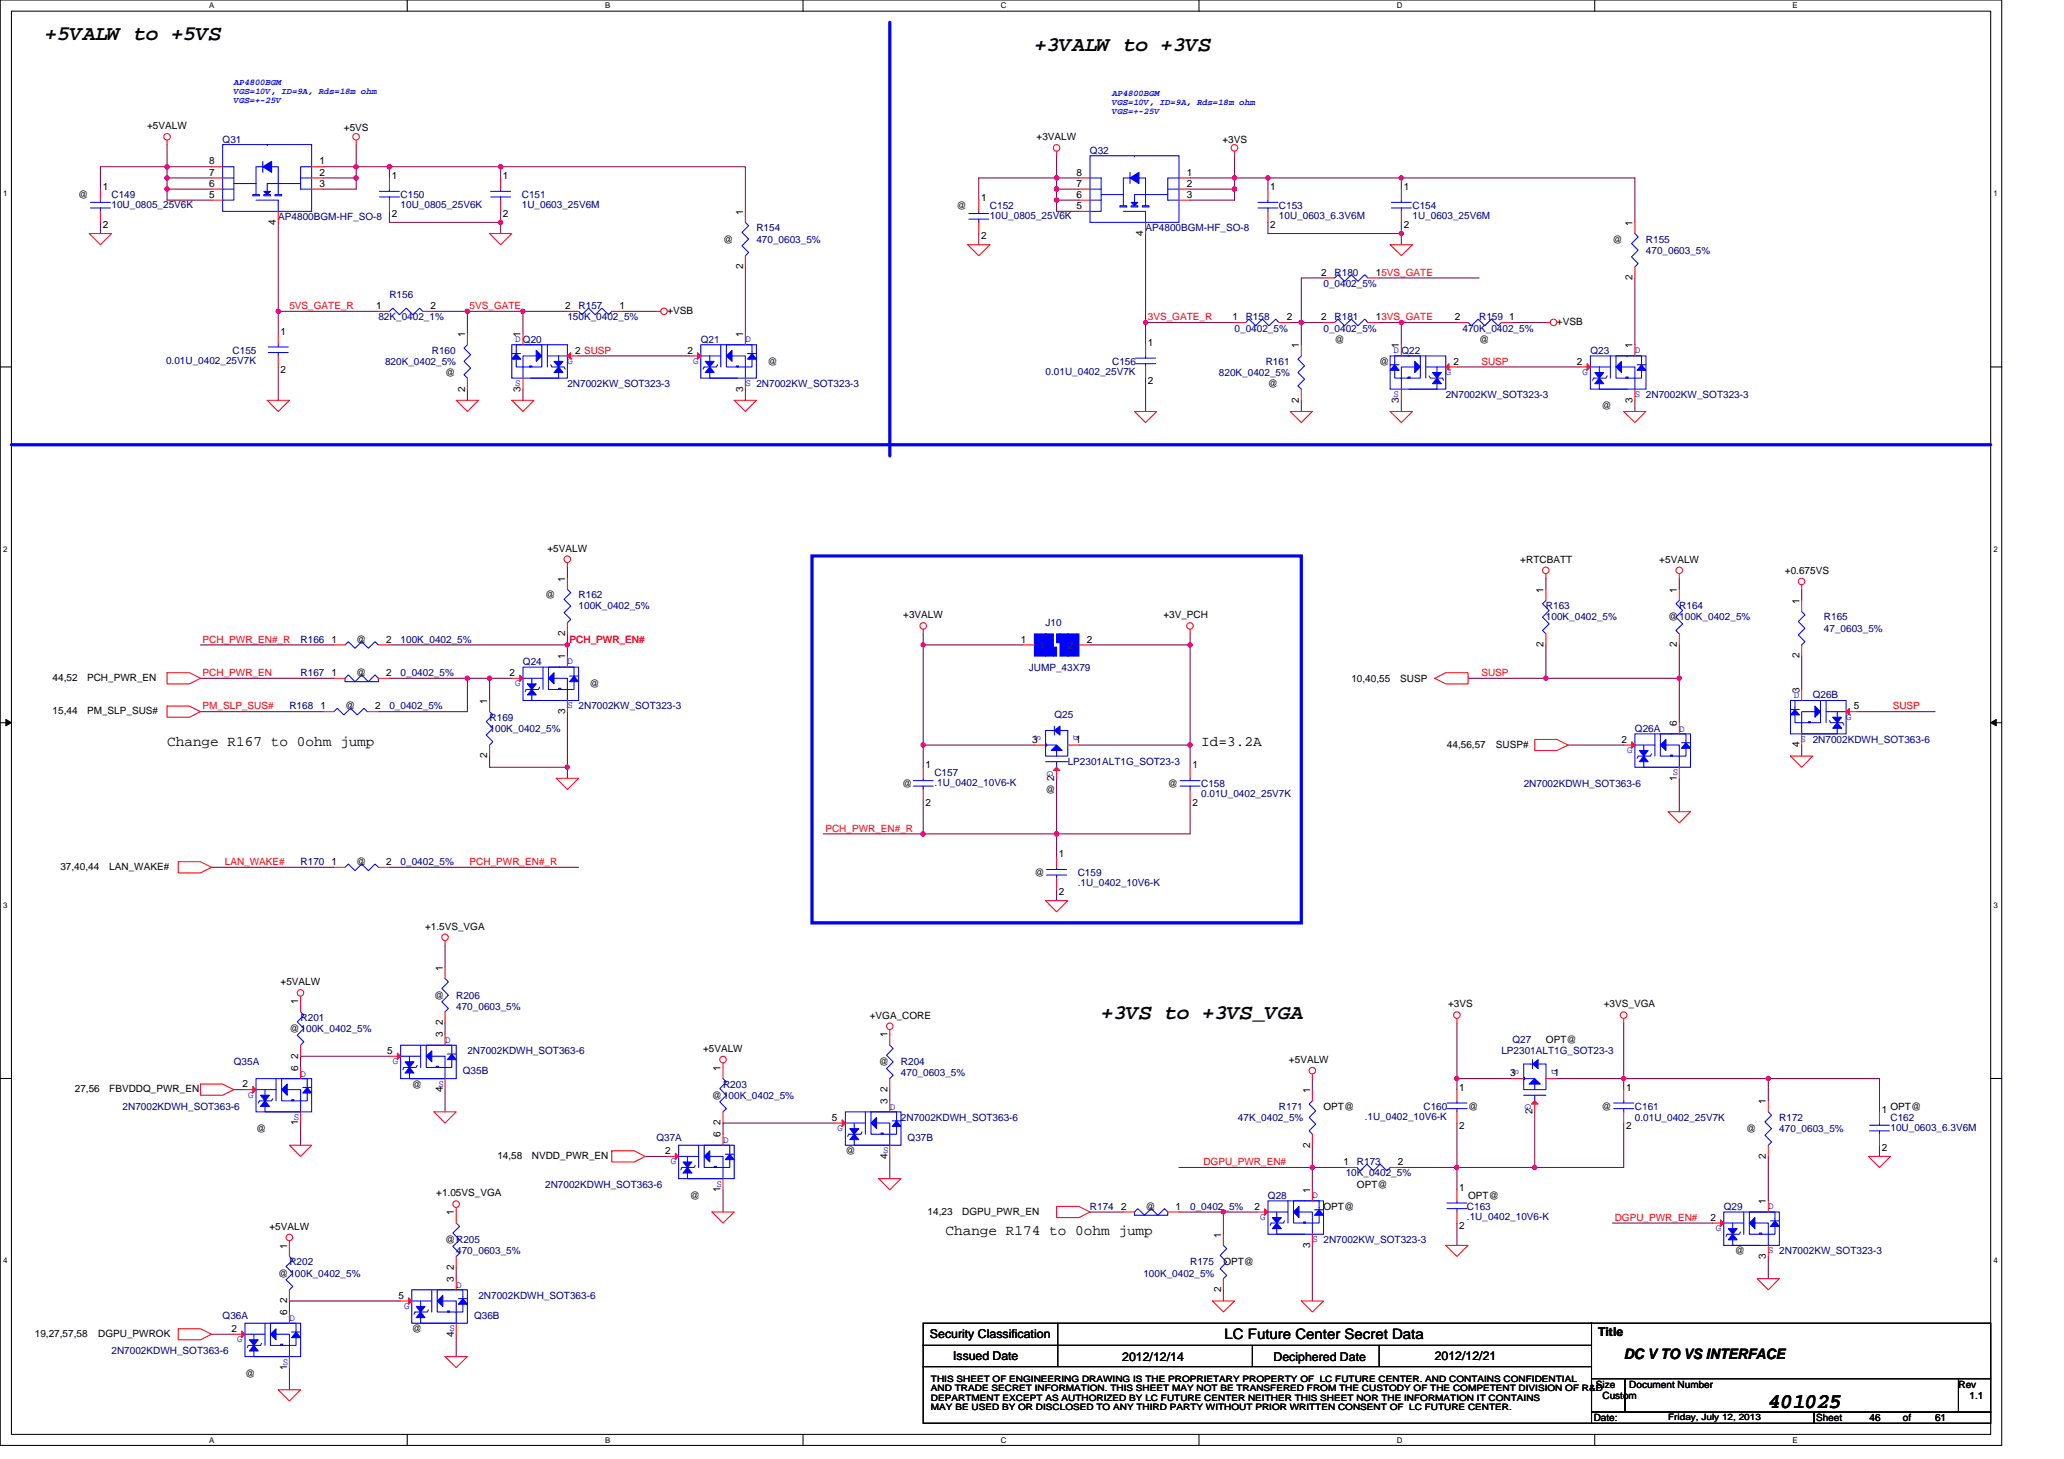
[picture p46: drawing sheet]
<svg xmlns="http://www.w3.org/2000/svg" width="297mm" height="210mm" viewBox="0 0 297 210" stroke-linecap="round" stroke-linejoin="round" font-family="sans-serif">
<defs><g id="words">
<g font-size="3">
<text x="6.5" y="5.8">+5VALW to +5VS</text>
<text x="148.9" y="7.4">+3VALW to +3VS</text>
<text x="158.5" y="146.6">+3VS to +3VS_VGA</text>
<text x="254.5" y="202.6">401025</text>
</g>
<g font-size="2.1">
<text x="24" y="107.3">Change R167 to 0ohm jump</text>
<text x="172.9" y="107.3">Id=3.2A</text>
<text x="136.1" y="177.7">Change R174 to 0ohm jump</text>
<text x="176.2" y="192.7">LC Future Center Secret Data</text>
<text x="233.7" y="195.5">DC V TO VS INTERFACE</text>
</g>
<g font-size="1.8">
<text x="133.8" y="192.6">Security Classification</text>
<text x="137.2" y="195.7">Issued Date</text>
<text x="161.5" y="195.8">2012/12/14</text>
<text x="183.3" y="195.8">Deciphered Date</text>
<text x="206.5" y="195.7">2012/12/21</text>
<text x="230" y="192.2">Title</text>
</g>
<g font-size="1.4">
<text x="21.2" y="18.6">+5VALW</text>
<text x="30.1" y="23.7">8</text>
<text x="46" y="23.7">1</text>
<text x="49.5" y="18.9">+5VS</text>
<text x="149.2" y="20.2">+3VALW</text>
<text x="175.9" y="20.5">+3VS</text>
<text x="11.3" y="28.5">@</text>
<text x="14.8" y="27.4">1</text>
<text x="30.1" y="28.5">5</text>
<text x="30.1" y="26.9">6</text>
<text x="30.1" y="25.3">7</text>
<text x="46" y="26.9">3</text>
<text x="46" y="25.3">2</text>
<text x="56.4" y="25.8">1</text>
<text x="72.4" y="25.8">1</text>
<text x="141.2" y="29">1</text>
<text x="154.9" y="28.5">6</text>
<text x="154.9" y="26.9">7</text>
<text x="154.9" y="25.3">8</text>
<text x="170.8" y="28.5">3</text>
<text x="170.8" y="26.9">2</text>
<text x="170.8" y="25.3">1</text>
<text x="182.8" y="27.4">1</text>
<text x="202" y="27.4">1</text>
<text x="14.8" y="32.8">2</text>
<text x="39.7" y="32.3" transform="rotate(-90 39.7 32.3)">4</text>
<text x="56.4" y="31.2">2</text>
<text x="72.4" y="31.2">2</text>
<text x="104.1" y="34.9">@</text>
<text x="106.9" y="30.9" transform="rotate(-90 106.9 30.9)">1</text>
<text x="137.7" y="30.1">@</text>
<text x="141.2" y="34.4">2</text>
<text x="154.9" y="30.1">5</text>
<text x="164.5" y="33.9" transform="rotate(-90 164.5 33.9)">4</text>
<text x="182.8" y="32.8">2</text>
<text x="202" y="32.8">2</text>
<text x="232.1" y="34.9">@</text>
<text x="234.9" y="32.5" transform="rotate(-90 234.9 32.5)">1</text>
<text x="106.9" y="38.7" transform="rotate(-90 106.9 38.7)">2</text>
<text x="190.1" y="39.7">2</text>
<text x="198" y="39.7">15VS_GATE</text>
<text x="234.9" y="40.3" transform="rotate(-90 234.9 40.3)">2</text>
<text x="54.1" y="44.5">1</text>
<text x="62" y="44.5">2</text>
<text x="81.3" y="44.5">2</text>
<text x="89.2" y="44.5">1</text>
<text x="96.1" y="45.1">+VSB</text>
<text x="177.4" y="46.1">1</text>
<text x="185.2" y="46.1">2</text>
<text x="190.1" y="46.1">2</text>
<text x="198" y="46.1">13VS_GATE</text>
<text x="209.4" y="46.1">2</text>
<text x="217.2" y="46.1">1</text>
<text x="224.1" y="46.7">+VSB</text>
<text x="40.4" y="48.2">1</text>
<text x="40.4" y="53.6">2</text>
<text x="66.9" y="48.5" transform="rotate(-90 66.9 48.5)">1</text>
<text x="74.9" y="48.5" transform="rotate(-90 74.9 48.5)">1</text>
<text x="82.8" y="50.9">2 SUSP</text>
<text x="98.9" y="50.9">2</text>
<text x="106.9" y="48.5" transform="rotate(-90 106.9 48.5)">1</text>
<text x="110.5" y="52.5">@</text>
<text x="165.2" y="49.8">1</text>
<text x="186.9" y="50.1" transform="rotate(-90 186.9 50.1)">1</text>
<text x="192.1" y="49.3">@</text>
<text x="198.5" y="52.5">@</text>
<text x="201.3" y="50.1" transform="rotate(-90 201.3 50.1)">1</text>
<text x="209.2" y="52.5">2</text>
<text x="212.9" y="49.3">@</text>
<text x="226.9" y="52.5">2</text>
<text x="234.9" y="50.1" transform="rotate(-90 234.9 50.1)">1</text>
<text x="64" y="54.1">@</text>
<text x="66.9" y="56.3" transform="rotate(-90 66.9 56.3)">2</text>
<text x="74.9" y="56.3" transform="rotate(-90 74.9 56.3)">3</text>
<text x="106.9" y="56.3" transform="rotate(-90 106.9 56.3)">3</text>
<text x="165.2" y="55.2">2</text>
<text x="182.5" y="55.7">@</text>
<text x="186.9" y="57.9" transform="rotate(-90 186.9 57.9)">2</text>
<text x="201.3" y="57.9" transform="rotate(-90 201.3 57.9)">3</text>
<text x="230.5" y="58.9">@</text>
<text x="234.9" y="57.9" transform="rotate(-90 234.9 57.9)">3</text>
<text x="78.8" y="79.4">+5VALW</text>
<text x="81.3" y="83.7" transform="rotate(-90 81.3 83.7)">1</text>
<text x="218.8" y="81">+RTCBATT</text>
<text x="238.8" y="81">+5VALW</text>
<text x="256.9" y="82.6">+0.675VS</text>
<text x="78.5" y="86.1">@</text>
<text x="130" y="89">+3VALW</text>
<text x="167.4" y="89">+3V_PCH</text>
<text x="222.1" y="85.3" transform="rotate(-90 222.1 85.3)">1</text>
<text x="240.1" y="89.3">@100K_0402_5%</text>
<text x="241.3" y="85.3" transform="rotate(-90 241.3 85.3)">1</text>
<text x="258.9" y="86.9" transform="rotate(-90 258.9 86.9)">1</text>
<text x="47.7" y="92.5">1</text>
<text x="51.3" y="92.5">@</text>
<text x="55.6" y="92.5">2</text>
<text x="81.3" y="94.9" transform="rotate(-90 81.3 94.9)">1</text>
<text x="81.3" y="91.5" transform="rotate(-90 81.3 91.5)">2</text>
<text x="146.9" y="92.5">1</text>
<text x="156.4" y="92.5">2</text>
<text x="222.1" y="93.2" transform="rotate(-90 222.1 93.2)">2</text>
<text x="241.3" y="93.2" transform="rotate(-90 241.3 93.2)">2</text>
<text x="258.9" y="94.7" transform="rotate(-90 258.9 94.7)">2</text>
<text x="7.6" y="98">44,52</text>
<text x="12.5" y="98">PCH_PWR_EN</text>
<text x="47.7" y="97.3">1</text>
<text x="51.3" y="97.3">@</text>
<text x="55.6" y="97.3">2</text>
<text x="70.1" y="101.3" transform="rotate(-90 70.1 101.3)">1</text>
<text x="73.3" y="97.3">2</text>
<text x="84.9" y="98.9">@</text>
<text x="194.5" y="98.1">10,40,55</text>
<text x="201.5" y="98.1">SUSP</text>
<text x="258.9" y="99.7" transform="rotate(-90 258.9 99.7)">3</text>
<text x="7.6" y="102.7">15,44</text>
<text x="12.5" y="102.7">PM_SLP_SUS#</text>
<text x="46.1" y="102.1">1</text>
<text x="49.7" y="102.1">@</text>
<text x="54" y="102.1">2</text>
<text x="81.3" y="102.7" transform="rotate(-90 81.3 102.7)">3</text>
<text x="148.5" y="106.9">3</text>
<text x="154.8" y="106.9">1</text>
<text x="208.2" y="107.7">44,56,57</text>
<text x="215.3" y="107.7">SUSP#</text>
<text x="233.4" y="106.9">2</text>
<text x="241.3" y="104.5" transform="rotate(-90 241.3 104.5)">6</text>
<text x="258.9" y="107.5" transform="rotate(-90 258.9 107.5)">4</text>
<text x="266.8" y="102.1">5</text>
<text x="70.1" y="109.2" transform="rotate(-90 70.1 109.2)">2</text>
<text x="129.8" y="113.3">@</text>
<text x="133.2" y="110.6">1</text>
<text x="151.7" y="112.4" transform="rotate(-90 151.7 112.4)">2</text>
<text x="168.1" y="113.3">@</text>
<text x="171.6" y="110.6">1</text>
<text x="241.3" y="112.4" transform="rotate(-90 241.3 112.4)">1</text>
<text x="133.2" y="116">2</text>
<text x="150.5" y="114.1">@</text>
<text x="171.6" y="116">2</text>
<text x="8.7" y="125.2">37,40,44</text>
<text x="15.7" y="125.2">LAN_WAKE#</text>
<text x="47.7" y="124.5">1</text>
<text x="51.3" y="124.5">@</text>
<text x="55.6" y="124.5">2</text>
<text x="152.4" y="123.4">1</text>
<text x="148.9" y="126.1">@</text>
<text x="152.4" y="128.8">2</text>
<text x="61.2" y="133.8">+1.5VS_VGA</text>
<text x="40.4" y="141.8">+5VALW</text>
<text x="62.5" y="143.7">@</text>
<text x="63.7" y="139.7" transform="rotate(-90 63.7 139.7)">1</text>
<text x="41.7" y="148.5">@100K_0402_5%</text>
<text x="42.9" y="144.5" transform="rotate(-90 42.9 144.5)">1</text>
<text x="63.7" y="149.3" transform="rotate(-90 63.7 149.3)">3</text>
<text x="63.7" y="147.6" transform="rotate(-90 63.7 147.6)">2</text>
<text x="125.2" y="146.6">+VGA_CORE</text>
<text x="127.7" y="149.3" transform="rotate(-90 127.7 149.3)">1</text>
<text x="208.4" y="145">+3VS</text>
<text x="230.8" y="145">+3VS_VGA</text>
<text x="42.9" y="154.1" transform="rotate(-90 42.9 154.1)">6</text>
<text x="42.9" y="152.4" transform="rotate(-90 42.9 152.4)">2</text>
<text x="55.7" y="151.7">5</text>
<text x="101.2" y="151.4">+5VALW</text>
<text x="103.7" y="154.1" transform="rotate(-90 103.7 154.1)">1</text>
<text x="126.5" y="153.3">@</text>
<text x="185.5" y="153">+5VALW</text>
<text x="217.4" y="154.9">3</text>
<text x="222.5" y="150.1">OPT@</text>
<text x="223.6" y="154.9">1</text>
<text x="10.8" y="157.2">27,56</text>
<text x="15.7" y="157.2">FBVDDQ_PWR_EN</text>
<text x="34.9" y="156.5">2</text>
<text x="42.9" y="161.9" transform="rotate(-90 42.9 161.9)">1</text>
<text x="59.3" y="156.5">@</text>
<text x="63.7" y="157.2" transform="rotate(-90 63.7 157.2)">4</text>
<text x="102.5" y="158.1">@100K_0402_5%</text>
<text x="103.7" y="161.9" transform="rotate(-90 103.7 161.9)">2</text>
<text x="119.7" y="161.3">5</text>
<text x="127.7" y="158.9" transform="rotate(-90 127.7 158.9)">3</text>
<text x="127.7" y="157.2" transform="rotate(-90 127.7 157.2)">2</text>
<text x="188.5" y="157.3" transform="rotate(-90 188.5 157.3)">1</text>
<text x="190.5" y="159.7">OPT@</text>
<text x="210" y="157">1</text>
<text x="211.3" y="159.7">@</text>
<text x="220.5" y="160.4" transform="rotate(-90 220.5 160.4)">2</text>
<text x="230.5" y="159.7">@</text>
<text x="234" y="157">1</text>
<text x="254.1" y="158.9" transform="rotate(-90 254.1 158.9)">1</text>
<text x="270.8" y="160.2">1</text>
<text x="272.1" y="159.7">OPT@</text>
<text x="36.8" y="162.9">@</text>
<text x="71.6" y="166.8">14,58</text>
<text x="76.5" y="166.8">NVDD_PWR_EN</text>
<text x="95.7" y="166.1">2</text>
<text x="103.7" y="163.7" transform="rotate(-90 103.7 163.7)">6</text>
<text x="121.7" y="166.1">@</text>
<text x="127.7" y="166.8" transform="rotate(-90 127.7 166.8)">4</text>
<text x="188.5" y="165.2" transform="rotate(-90 188.5 165.2)">2</text>
<text x="193.4" y="167.7">1</text>
<text x="201.2" y="167.7">2</text>
<text x="210" y="162.4">2</text>
<text x="234" y="162.4">2</text>
<text x="251.3" y="162.9">@</text>
<text x="254.1" y="166.8" transform="rotate(-90 254.1 166.8)">2</text>
<text x="270.8" y="165.7">2</text>
<text x="62.8" y="172.2">+1.05VS_VGA</text>
<text x="99.3" y="172.5">@</text>
<text x="103.7" y="171.6" transform="rotate(-90 103.7 171.6)">1</text>
<text x="188.5" y="171.7" transform="rotate(-90 188.5 171.7)">1</text>
<text x="195.3" y="170.9">OPT@</text>
<text x="210" y="171.4">1</text>
<text x="211.3" y="172.5">OPT@</text>
<text x="254.1" y="173.3" transform="rotate(-90 254.1 173.3)">1</text>
<text x="38.8" y="177">+5VALW</text>
<text x="41.3" y="179.7" transform="rotate(-90 41.3 179.7)">1</text>
<text x="64" y="178.9">@R205</text>
<text x="65.3" y="174.9" transform="rotate(-90 65.3 174.9)">1</text>
<text x="133.5" y="174.9">14,23</text>
<text x="138.5" y="174.9">DGPU_PWR_EN</text>
<text x="161.4" y="174.1">2</text>
<text x="164.9" y="174.1">@</text>
<text x="169.2" y="174.1">1</text>
<text x="175.7" y="178.1" transform="rotate(-90 175.7 178.1)">1</text>
<text x="180.5" y="174.1">2</text>
<text x="188.5" y="179.6" transform="rotate(-90 188.5 179.6)">3</text>
<text x="190.5" y="174.1">OPT@</text>
<text x="210" y="176.8">2</text>
<text x="246.1" y="175.7">2</text>
<text x="40" y="183.7">@100K_0402_5%</text>
<text x="65.3" y="184.5" transform="rotate(-90 65.3 184.5)">3</text>
<text x="65.3" y="182.8" transform="rotate(-90 65.3 182.8)">2</text>
<text x="175.7" y="185.9" transform="rotate(-90 175.7 185.9)">2</text>
<text x="176.1" y="182.1">OPT@</text>
<text x="249.7" y="180.5">@</text>
<text x="254.1" y="181.2" transform="rotate(-90 254.1 181.2)">3</text>
<text x="33.3" y="191.7">2</text>
<text x="41.3" y="189.3" transform="rotate(-90 41.3 189.3)">6</text>
<text x="41.3" y="187.6" transform="rotate(-90 41.3 187.6)">2</text>
<text x="57.3" y="186.9">5</text>
<text x="59.3" y="191.7">@</text>
<text x="5" y="192.4">19,27,57,58</text>
<text x="14.1" y="192.4">DGPU_PWROK</text>
<text x="41.3" y="197.2" transform="rotate(-90 41.3 197.2)">1</text>
<text x="65.3" y="192.4" transform="rotate(-90 65.3 192.4)">4</text>
<text x="35.3" y="198.1">@</text>
<text x="229.7" y="199.7">Size</text>
<text x="230.6" y="201.3">Custom</text>
<text x="234.5" y="199.7">Document Number</text>
<text x="281.8" y="199.7">Rev</text>
<text x="283.4" y="201.3">1.1</text>
<text x="229.4" y="204.5">Date:</text>
<text x="261.4" y="204.5">Sheet</text>
<text x="269" y="204.5">46</text>
<text x="273.9" y="204.5">of</text>
<text x="278.5" y="204.5">61</text>
</g>
<g font-size="1.4" fill="#000080">
<text x="32" y="20.5">Q31</text>
<text x="156.9" y="22.1">Q32</text>
<text x="16" y="28.5">C149</text>
<text x="16" y="30">10U_0805_25V6K</text>
<text x="57.7" y="28.5">C150</text>
<text x="57.7" y="30">10U_0805_25V6K</text>
<text x="75.1" y="28.5">C151</text>
<text x="75.1" y="30">1U_0603_25V6M</text>
<text x="40" y="31.7">AP4800BGM-HF_SO-8</text>
<text x="108.9" y="33.3">R154</text>
<text x="108.9" y="34.9">470_0603_5%</text>
<text x="142.5" y="30.1">C152</text>
<text x="142.5" y="31.5">10U_0805_25V6K</text>
<text x="164.9" y="33.3">AP4800BGM-HF_SO-8</text>
<text x="184.1" y="30.1">C153</text>
<text x="184.1" y="31.5">10U_0603_6.3V6M</text>
<text x="203.3" y="30.1">C154</text>
<text x="203.3" y="31.5">1U_0603_25V6M</text>
<text x="236.9" y="34.9">R155</text>
<text x="190.5" y="41.3">0_0402_5%</text>
<text x="192.1" y="39.7">R180</text>
<text x="236.9" y="36.5">470_0603_5%</text>
<text x="54.5" y="46.1">82K_0402_1%</text>
<text x="56" y="42.9">R156</text>
<text x="81.7" y="46.1">150K_0402_5%</text>
<text x="83.3" y="44.5">R157</text>
<text x="177.7" y="47.7">0_0402_5%</text>
<text x="179.3" y="46.1">R158</text>
<text x="190.5" y="47.7">0_0402_5%</text>
<text x="192.1" y="46.1">R181</text>
<text x="210.5" y="47.7">470K_0402_5%</text>
<text x="212.9" y="46.1">R159</text>
<text x="23.9" y="52.3">0.01U_0402_25V7K</text>
<text x="33.5" y="50.9">C155</text>
<text x="55.4" y="52.5">820K_0402_5%</text>
<text x="62.1" y="50.9">R160</text>
<text x="100.9" y="49.3">Q21</text>
<text x="150.5" y="54">0.01U_0402_25V7K</text>
<text x="160.1" y="52.5">C156</text>
<text x="182.2" y="52.5">R161</text>
<text x="228.9" y="50.9">Q23</text>
<text x="81.7" y="55.7">2N7002KW_SOT323-3</text>
<text x="175.4" y="54.1">820K_0402_5%</text>
<text x="208.1" y="57.3">2N7002KW_SOT323-3</text>
<text x="83.3" y="86.1">R162</text>
<text x="83.3" y="87.7">100K_0402_5%</text>
<text x="222.5" y="87.7">R163</text>
<text x="222.5" y="89.3">100K_0402_5%</text>
<text x="241.7" y="87.7">R164</text>
<text x="262.5" y="89.3">R165</text>
<text x="43.3" y="92.5">R166</text>
<text x="57.7" y="92.5">100K_0402_5%</text>
<text x="75.3" y="95.7">Q24</text>
<text x="150.5" y="90.1">J10</text>
<text x="262.5" y="90.9">47_0603_5%</text>
<text x="43.3" y="97.3">R167</text>
<text x="57.7" y="97.3">0_0402_5%</text>
<text x="148.1" y="96.5">JUMP_43X79</text>
<text x="260.9" y="100.5">Q26B</text>
<text x="41.7" y="102.1">R168</text>
<text x="56" y="102.1">0_0402_5%</text>
<text x="70.5" y="103.7">R169</text>
<text x="70.5" y="105.3">100K_0402_5%</text>
<text x="151.7" y="103.4">Q25</text>
<text x="235.3" y="105.3">Q26A</text>
<text x="134.5" y="111.7">C157</text>
<text x="134.5" y="113.2">.1U_0402_10V6-K</text>
<text x="153.7" y="110.1">LP2301ALT1G_SOT23-3</text>
<text x="172.9" y="113.3">C158</text>
<text x="219.3" y="113.3">2N7002KDWH_SOT363-6</text>
<text x="172.9" y="114.7">0.01U_0402_25V7K</text>
<text x="43.3" y="124.5">R170</text>
<text x="57.7" y="124.5">0_0402_5%</text>
<text x="155.1" y="126.1">C159</text>
<text x="155.1" y="127.6">.1U_0402_10V6-K</text>
<text x="65.7" y="143.7">R206</text>
<text x="43.3" y="146.9">R201</text>
<text x="65.7" y="145.3">470_0603_5%</text>
<text x="33.7" y="153.3">Q35A</text>
<text x="66.6" y="154.6">Q35B</text>
<text x="67.3" y="151.7">2N7002KDWH_SOT363-6</text>
<text x="129.7" y="153.3">R204</text>
<text x="129.7" y="154.9">470_0603_5%</text>
<text x="216.1" y="151.7">LP2301ALT1G_SOT23-3</text>
<text x="217.7" y="150.1">Q27</text>
<text x="17.6" y="159.7">2N7002KDWH_SOT363-6</text>
<text x="104.1" y="156.5">R203</text>
<text x="129.7" y="161.3">2N7002KDWH_SOT363-6</text>
<text x="178.2" y="161.3">47K_0402_5%</text>
<text x="184.1" y="159.7">R171</text>
<text x="196.4" y="161.2">.1U_0402_10V6-K</text>
<text x="204.9" y="159.7">C160</text>
<text x="235.3" y="159.7">C161</text>
<text x="235.3" y="161.3">0.01U_0402_25V7K</text>
<text x="256.1" y="161.3">R172</text>
<text x="272.1" y="161.3">C162</text>
<text x="94.5" y="164.2">Q37A</text>
<text x="130.6" y="164.2">Q37B</text>
<text x="195.3" y="167.7">R173</text>
<text x="256.1" y="162.9">470_0603_5%</text>
<text x="272.1" y="162.8">10U_0603_6.3V6M</text>
<text x="78.5" y="170.9">2N7002KDWH_SOT363-6</text>
<text x="182.5" y="172.5">Q28</text>
<text x="193.7" y="169.3">10K_0402_5%</text>
<text x="156.9" y="174.1">R174</text>
<text x="171.3" y="174.1">0_0402_5%</text>
<text x="211.1" y="174.1">C163</text>
<text x="211.1" y="175.6">.1U_0402_10V6-K</text>
<text x="248.1" y="174.1">Q29</text>
<text x="41.7" y="182.1">R202</text>
<text x="65.7" y="180.5">470_0603_5%</text>
<text x="164.5" y="183.7">100K_0402_5%</text>
<text x="171.3" y="182.1">R175</text>
<text x="32" y="189.8">Q36A</text>
<text x="68.2" y="189.8">Q36B</text>
<text x="68.9" y="186.9">2N7002KDWH_SOT363-6</text>
<text x="16" y="194.9">2N7002KDWH_SOT363-6</text>
</g>
<g font-size="1.4" fill="#f00">
<text x="41.7" y="44.5">5VS_GATE_R</text>
<text x="67.6" y="44.5">5VS_GATE</text>
<text x="165.2" y="46.1">3VS_GATE_R</text>
<text x="213.2" y="52.5">SUSP</text>
<text x="29.2" y="92.5">PCH_PWR_EN#_R</text>
<text x="82" y="92.5">PCH_PWR_EN#</text>
<text x="29.2" y="97.3">PCH_PWR_EN</text>
<text x="213.2" y="97.3">SUSP</text>
<text x="29.2" y="102.1">PM_SLP_SUS#</text>
<text x="272.4" y="102.1">SUSP</text>
<text x="118.8" y="119.7">PCH_PWR_EN#_R</text>
<text x="32.4" y="124.5">LAN_WAKE#</text>
<text x="67.6" y="124.5">PCH_PWR_EN#_R</text>
<text x="173.2" y="167.7">DGPU_PWR_EN#</text>
<text x="232.4" y="175.7">DGPU_PWR_EN#</text>
</g>
<g font-size="1.4" fill="#00f">
<text x="74.1" y="49.1">D Q20</text>
<text x="81.7" y="52.4">G</text>
<text x="99.7" y="52.4">G</text>
<text x="107.3" y="49.1">D</text>
<text x="200.6" y="50.8">D Q22</text>
<text x="208.1" y="54">G</text>
<text x="227.7" y="54">G</text>
<text x="235.3" y="50.8">D</text>
<text x="74.1" y="55.6">S</text>
<text x="107.3" y="55.6">S 2N7002KW_SOT323-3</text>
<text x="200.6" y="57.1">S</text>
<text x="235.3" y="57.1">S 2N7002KW_SOT323-3</text>
<text x="81.7" y="95.6">D</text>
<text x="74.1" y="98.8">G</text>
<text x="81.7" y="102">S 2N7002KW_SOT323-3</text>
<text x="258.2" y="100.5">D</text>
<text x="148.9" y="105.8" transform="rotate(90 148.9 105.8)">S</text>
<text x="154.5" y="105.8" transform="rotate(90 154.5 105.8)">D</text>
<text x="241.7" y="105.3">D</text>
<text x="259.1" y="106.8">S 2N7002KDWH_SOT363-6</text>
<text x="265.7" y="103.6">G</text>
<text x="150.7" y="110.9" transform="rotate(90 150.7 110.9)">G</text>
<text x="234.2" y="108.4">G</text>
<text x="240.7" y="111.6">S</text>
<text x="43.3" y="154.9">D</text>
<text x="56.5" y="153.2">G</text>
<text x="64" y="150.1">D</text>
<text x="217.7" y="153.8" transform="rotate(90 217.7 153.8)">S</text>
<text x="223.3" y="153.8" transform="rotate(90 223.3 153.8)">D</text>
<text x="35.7" y="158">G</text>
<text x="42.3" y="161.2">S</text>
<text x="63.1" y="156.4">S</text>
<text x="128.1" y="159.7">D</text>
<text x="219.5" y="158.9" transform="rotate(90 219.5 158.9)">G</text>
<text x="96.5" y="167.6">G</text>
<text x="104.1" y="164.5">D</text>
<text x="120.5" y="162.8">G</text>
<text x="127.1" y="166">S</text>
<text x="103.1" y="170.8">S</text>
<text x="188.9" y="172.4">D</text>
<text x="254.5" y="174">D</text>
<text x="181.4" y="175.6">G</text>
<text x="188.9" y="178.8">S 2N7002KW_SOT323-3</text>
<text x="246.9" y="177.2">G</text>
<text x="65.7" y="185.3">D</text>
<text x="254.5" y="180.4">S 2N7002KW_SOT323-3</text>
<text x="41.7" y="190.1">D</text>
<text x="58.1" y="188.4">G</text>
<text x="64.7" y="191.6">S</text>
<text x="34.1" y="193.2">G</text>
<text x="40.7" y="196.4">S</text>
</g>
<g font-size="1.4" fill="#004080">
<text x="149.7" y="93.5">1</text>
<text x="153.7" y="93.5">2</text>
</g>
<g font-size="1.3" fill="#00f">
<text x="33.7" y="12.3">AP4800BGM</text>
<text x="33.7" y="13.5">VGS=10V, ID=9A, Rds=18m ohm</text>
<text x="33.7" y="14.8">VGS=+-25V</text>
<text x="160.1" y="13.9">AP4800BGM</text>
<text x="160.1" y="15.1">VGS=10V, ID=9A, Rds=18m ohm</text>
<text x="160.1" y="16.4">VGS=+-25V</text>
</g>
<g font-size="1.3">
<text x="134" y="198.9">THIS SHEET OF ENGINEERING DRAWING IS THE PROPRIETARY PROPERTY OF LC FUTURE CENTER. AND CONTAINS CONFIDENTIAL</text>
<text x="134" y="200.3">AND TRADE SECRET INFORMATION. THIS SHEET MAY NOT BE TRANSFERED FROM THE CUSTODY OF THE COMPETENT DIVISION OF R&amp;D</text>
<text x="134" y="201.6">DEPARTMENT EXCEPT AS AUTHORIZED BY LC FUTURE CENTER NEITHER THIS SHEET NOR THE INFORMATION IT CONTAINS</text>
<text x="134" y="202.9">MAY BE USED BY OR DISCLOSED TO ANY THIRD PARTY WITHOUT PRIOR WRITTEN CONSENT OF LC FUTURE CENTER.</text>
<text x="240.1" y="204.4">Friday, July 12, 2013</text>
</g>
<g font-size="1.1">
<text x="30.1" y="1.2">A</text>
<text x="87.1" y="1.2">B</text>
<text x="144" y="1.2">C</text>
<text x="201" y="1.2">D</text>
<text x="258" y="1.2">E</text>
<text x=".4" y="28.2">1</text>
<text x="286.9" y="28.2">1</text>
<text x=".4" y="79.4">2</text>
<text x="286.9" y="79.4">2</text>
<text x=".4" y="130.6">3</text>
<text x="286.9" y="130.6">3</text>
<text x=".4" y="181.8">4</text>
<text x="286.9" y="181.8">4</text>
<text x="30.1" y="207.6">A</text>
<text x="87.1" y="207.6">B</text>
<text x="144" y="207.6">C</text>
<text x="201" y="207.6">D</text>
<text x="258" y="207.6">E</text>
</g>
</g></defs>
<path d="M0 0h288.1v208h-288.1zM1.6 1.6h284.9v204.8h-284.9z" fill="none" stroke="#000" stroke-width=".15"/>
<g fill="#fff">
<path d="M30.1 .2h.8v1.2h-.8z"/>
<path d="M30.1 206.6h.8v1.3h-.8z"/>
</g>
<path d="M58.6 0v1.6M58.6 206.4v1.6" fill="none" stroke="#000" stroke-width=".15"/>
<g fill="#fff">
<path d="M87.1 .2h.7v1.2h-.7z"/>
<path d="M87.1 206.6h.7v1.3h-.7z"/>
</g>
<path d="M115.6 0v1.6M115.6 206.4v1.6" fill="none" stroke="#000" stroke-width=".15"/>
<g fill="#fff">
<path d="M144 .2h.8v1.2h-.8z"/>
<path d="M144 206.6h.8v1.3h-.8z"/>
</g>
<path d="M172.5 0v1.6M172.5 206.4v1.6" fill="none" stroke="#000" stroke-width=".15"/>
<g fill="#fff">
<path d="M201 .2h.8v1.2h-.8z"/>
<path d="M201 206.6h.8v1.3h-.8z"/>
</g>
<path d="M229.5 0v1.6M229.5 206.4v1.6" fill="none" stroke="#000" stroke-width=".15"/>
<g fill="#fff">
<path d="M258 .2h.7v1.2h-.7z"/>
<path d="M258 206.6h.7v1.3h-.7z"/>
<path d="M.4 27.2h.7v1.3h-.7z"/>
<path d="M286.9 27.2h.6v1.3h-.6z"/>
<path d="M.4 78.4h.7v1.3h-.7z"/>
<path d="M286.9 78.4h.6v1.3h-.6z"/>
</g>
<path d="M0 52.8h1.6M286.5 52.8h1.6" fill="none" stroke="#000" stroke-width=".15"/>
<g fill="#fff">
<path d="M.4 129.6h.7v1.3h-.7z"/>
<path d="M286.9 129.6h.6v1.3h-.6z"/>
</g>
<path d="M0 104h1.6M286.5 104h1.6" fill="none" stroke="#000" stroke-width=".15"/>
<path d="M.8 103.5l.8 .5-.8 .5zM286.5 104l.8-.5v1z" fill="#000" stroke="#000" stroke-width=".14"/>
<g fill="#fff">
<path d="M.4 180.8h.7v1.3h-.7z"/>
<path d="M286.9 180.8h.6v1.3h-.6z"/>
</g>
<g fill="none" stroke="#000" stroke-width=".15">
<path d="M0 155.2h1.6M286.5 155.2h1.6M132.9 190.4h96.1v3.2h-96.1zM132.9 193.6h96.1v3.1h-96.1zM132.9 196.7h96.1v8.1h-96.1zM152.2 190.4v6.3M180.2 193.6v3.1M198.5 193.6v3.1M228.9 190.4h57.6v8M229 198.4h4.8v4.8h-4.8zM233.8 198.4h48.1v4.8h-48.1zM281.9 198.4h4.6v4.8h-4.6z"/>
<path d="M229 203.2h32v1.6h-32zM261 203.2h25.5v1.6h-25.5z"/>
</g>
<path d="M128.1 3.2v62.4M1.6 64h284.9M116.9 80h70.4v52.8h-70.4z" fill="none" stroke="#00f" stroke-width=".47"/>
<g fill="none" stroke="#800040" stroke-width=".15">
<path d="M14.5 32v1.6M24 24h6.5M24 25.6h6.5M24 27.2h6.5M24 20.8v3.2M24 24v1.6M24 25.6v1.6M24 27.2v1.6h6.5M24 24h-9.5v3.2M40 32v12.8M46.5 24h4.8M46.5 25.6h4.8v1.6h-4.8"/>
<path d="M51.3 24h4.7M51.3 24v1.6M51.3 20.8v3.2M56 30.4v1.6h16v-1.6M56 24v1.6M56 24h16M72 24h35.3v6.4M72 24v1.6M72 32v1.6M107.3 38.4v9.6M140.9 33.6v1.6M152.1 27.2v1.6"/>
<path d="M152.1 28.8h3.2M152.1 27.2h3.2M152.1 25.6h3.2M152.1 28.8v1.6h3.2M152.1 25.6v1.6M152.1 22.4v3.2M152.1 25.6h-11.2v3.2M164.9 33.6v12.8M171.3 25.6h6.4M171.3 27.2h6.4M177.7 25.6v1.6M177.7 22.4v3.2"/>
<path d="M177.7 27.2v1.6h-6.4M177.7 25.6h24v1.6M182.5 25.6v1.6M182.5 32v1.6h19.2M201.7 25.6h33.6v6.4M201.7 32v1.6M201.7 33.6v1.6M40 52.8v4.8M40 44.8v3.2M40 44.8h14.5M62.5 44.8h4.8M67.3 44.8h8"/>
<path d="M67.3 56v1.6M67.3 44.8v3.2M75.3 44.8h6.4M75.3 44.8v3.2M75.3 56v1.6M83.3 51.2h16M89.7 44.8h4.8M107.3 56v1.6M164.9 46.4h12.8M164.9 46.4v3.2M164.9 54.4v4.8M185.7 46.4h1.6v3.2"/>
<path d="M187.3 57.6v1.6M190.5 40h-3.2v6.4h3.2M198.5 40h14.4M198.5 46.4h3.2M201.7 46.4v3.2M201.7 46.4h8M201.7 57.6v1.6M209.7 52.8h17.6M217.7 46.4h4.8M235.3 40v9.6M235.3 57.6v1.6M28.8 97.6h19.2"/>
<path d="M28.8 92.8h19.2M56 92.8h25.7M56 97.6h11.3M67.3 97.6h3.2M67.3 97.6v4.8h-12.8M70.5 97.6h3.2M70.5 97.6v3.2M81.7 92.8v1.6M81.7 81.6v1.6M81.7 91.2v1.6M132.9 91.2v1.6h14.4M132.9 92.8v14.4h16"/>
<path d="M156.9 92.8h14.4M171.3 92.8v14.4M171.3 91.2v1.6M211.3 97.6h11.2M222.5 97.6h19.2M222.5 83.2v1.6M222.5 92.8v4.8M241.7 92.8v4.8M241.7 83.2v1.6M241.7 97.6v6.4M259.3 84.8v1.6M259.3 94.4v4.8"/>
<path d="M28.8 102.4h17.7M70.5 108.8v1.6h11.2v1.6M81.7 102.4v8M132.9 115.2v4.8M132.9 107.2v3.2M152.1 112v8M155.3 107.2h16M171.3 107.2v3.2M171.3 115.2v4.8h-19.2M225.7 107.2h8M241.7 112v4.8M259.3 107.2v1.6"/>
<path d="M267.3 102.4h11.2M30.5 124.8h17.5M56 124.8h27.3M64 136v3.2M118.5 120h14.4M132.9 120h19.2M152.1 128v1.6M152.1 120v3.2M33.7 156.8h1.6M56 152h-12.7v1.6M64 156.8v3.2M64 147.2v1.6"/>
<path d="M128.1 156.8v1.6M188.9 155.2v1.6M209.7 155.2h8M209.7 155.2v1.6M209.7 147.2v8M224.1 155.2h30.4M233.7 147.2v9.6M254.5 155.2h16v4.8M254.5 155.2v3.2M43.3 161.6v3.2M92.9 166.4h3.2M104.1 171.2v3.2"/>
<path d="M120.1 161.6h-16v1.6M128.1 166.4v3.2M156.9 174.4h4.8M169.7 168h19.2M169.7 174.4h6.4M176.1 174.4h4.8M176.1 174.4v3.2M188.9 164.8v3.2M188.9 168v3.2M188.9 168h4.8M188.9 179.2v8M201.7 168h8"/>
<path d="M209.7 168h11.2M209.7 161.6v6.4M209.7 176v3.2M209.7 168v3.2M220.9 160v8M232.1 176h14.4M233.7 161.6v6.4h-12.8M254.5 166.4v6.4M270.5 164.8v1.6M30.5 192h3.2M41.7 196.8v3.2M57.7 187.2h-16v1.6"/>
<path d="M65.7 192v3.2M65.7 182.4v1.6M176.1 185.6v1.6M254.5 180.8v3.2"/>
</g>
<g fill="#f0f" stroke="#f0f" stroke-width=".15">
<circle cx="72" cy="32" r=".32"/>
<circle cx="72" cy="24" r=".32"/>
<circle cx="75.2" cy="44.8" r=".31"/>
<circle cx="67.2" cy="44.8" r=".31"/>
<circle cx="51.2" cy="25.6" r=".31"/>
<circle cx="40" cy="44.8" r=".31"/>
<circle cx="24" cy="25.6" r=".31"/>
<circle cx="24" cy="27.2" r=".32"/>
<circle cx="24" cy="24" r=".32"/>
<circle cx="56" cy="24" r=".32"/>
<circle cx="51.2" cy="24" r=".32"/>
<circle cx="201.7" cy="25.6" r=".31"/>
<circle cx="201.7" cy="33.6" r=".31"/>
<circle cx="164.9" cy="46.4" r=".31"/>
<circle cx="152.1" cy="28.8" r=".31"/>
<circle cx="152.1" cy="27.2" r=".32"/>
<circle cx="152.1" cy="25.6" r=".31"/>
<circle cx="182.5" cy="25.6" r=".31"/>
<circle cx="177.7" cy="25.6" r=".31"/>
<circle cx="177.7" cy="27.2" r=".32"/>
<circle cx="70.4" cy="97.6" r=".31"/>
<circle cx="67.2" cy="97.6" r=".31"/>
<circle cx="81.6" cy="110.4" r=".31"/>
<circle cx="132.8" cy="107.2" r=".32"/>
<circle cx="132.8" cy="92.8" r=".31"/>
<circle cx="171.3" cy="107.2" r=".32"/>
<circle cx="171.3" cy="92.8" r=".31"/>
<circle cx="254.5" cy="155.2" r=".32"/>
<circle cx="188.8" cy="168" r=".32"/>
<circle cx="176.1" cy="174.4" r=".31"/>
<circle cx="209.7" cy="155.2" r=".32"/>
<circle cx="209.7" cy="168" r=".32"/>
<circle cx="220.9" cy="168" r=".32"/>
<circle cx="233.7" cy="155.2" r=".32"/>
<circle cx="152.1" cy="120" r=".32"/>
<circle cx="132.8" cy="120" r=".32"/>
<circle cx="222.5" cy="97.6" r=".31"/>
<circle cx="241.7" cy="97.6" r=".31"/>
<circle cx="201.7" cy="46.4" r=".31"/>
<circle cx="187.3" cy="46.4" r=".31"/>
<circle cx="81.6" cy="92.8" r=".31"/>
</g>
<g fill="none" stroke="#f00" stroke-width=".15">
<path d="M12.8 33.6h3.2l-1.5 1.6zM14.5 27.2v1.6M14.5 30.4v1.6M24 20.2v.6M30.5 28.8h1.5M30.5 27.2h1.5M30.5 25.6h1.5M30.5 24h1.5M40 30.4v1.6M44.8 27.2h1.7M44.8 25.6h1.7M44.8 24h1.7"/>
<path d="M51.3 20.2v.6M56 25.6v1.6M56 28.8v1.6M70.5 33.6h3.2l-1.7 1.6zM72 25.6v1.6M72 28.8v1.6M107.3 30.4v1.6M107.3 36.8v1.6M139.3 35.2h3.2l-1.6 1.6zM140.9 28.8v1.6M140.9 32v1.6M152.1 21.8v.6"/>
<path d="M155.3 30.4h1.6M155.3 28.8h1.6M155.3 27.2h1.6M155.3 25.6h1.6M164.9 32v1.6M169.7 28.8h1.6M169.7 27.2h1.6M169.7 25.6h1.6M177.7 21.8v.6M182.5 27.2v1.6M182.5 30.4v1.6M200.1 35.2h3.2l-1.6 1.6z"/>
<path d="M201.7 27.2v1.6M201.7 30.4v1.6M235.3 32v1.6M235.3 38.4v1.6M38.5 57.6h3.2l-1.7 1.6zM40 48v1.6M40 51.2v1.6M54.5 44.8h1.5M60.9 44.8h1.6M65.7 57.6h3.2l-1.6 1.6zM67.3 48v1.6M67.3 54.4v1.6"/>
<path d="M73.7 57.6h3.2l-1.6 1.6zM75.3 48v1.6M75.3 54.4v1.6M81.7 51.2h1.6M81.7 44.8h1.6M88.1 44.8h1.6M94.5 44.8h.6M99.3 51.2h1.6M105.7 57.6h3.2l-1.6 1.6zM107.3 48v1.6M107.3 54.4v1.6M163.3 59.2h3.2l-1.6 1.6z"/>
<path d="M164.9 49.6v1.6M164.9 52.8v1.6M177.7 46.4h1.6M184.1 46.4h1.6M185.7 59.2h3.2l-1.6 1.6zM187.3 49.6v1.6M187.3 56v1.6M190.5 46.4h1.6M190.5 40h1.6M196.9 46.4h1.6M196.9 40h1.6M200.1 59.2h3.2l-1.6 1.6z"/>
<path d="M201.7 49.6v1.6M201.7 56v1.6M208.1 52.8h1.6M209.7 46.4h1.6M216.1 46.4h1.6M222.5 46.4h.6M227.3 52.8h1.6M233.7 59.2h3.2l-1.6 1.6zM235.3 49.6v1.6M235.3 56v1.6M24 96.8h3.3l1.5 .8-1.5 .8h-3.3zM48 97.6h1.7"/>
<path d="M48 92.8h1.7M54.5 97.6h1.5M54.5 92.8h1.5M73.7 97.6h1.6M81.7 81v.6M81.7 83.2v1.6M81.7 89.6v1.6M81.7 94.4v1.6M132.9 90.6v.6M147.3 92.8h1.6M155.3 92.8h1.6M171.3 90.6v.6"/>
<path d="M206.5 97.6l1.6-.8h3.2v1.6h-3.2zM222.5 82.6v.6M222.5 84.8v1.6M222.5 91.2v1.6M241.7 84.8v1.6M241.7 91.2v1.6M241.7 82.6v.6M259.3 99.2v1.6M259.3 86.4v1.6M259.3 92.8v1.6M259.3 84.2v.6M24 101.6h3.3l1.5 .8-1.5 .8h-3.3z"/>
<path d="M46.5 102.4h1.5M52.8 102.4h1.7M70.5 100.8v1.6M70.5 107.2v1.6M80 112h3.3l-1.6 1.6zM81.7 100.8v1.6M132.9 110.4v1.6M132.9 113.6v1.6M148.9 107.2h1.6M152.1 110.4v1.6M153.7 107.2h1.6M171.3 110.4v1.6"/>
<path d="M171.3 113.6v1.6M220.9 106.4h3.2l1.6 .8-1.6 .8h-3.2zM233.7 107.2h1.6M240.1 116.8h3.2l-1.6 1.6zM241.7 104v1.6M241.7 110.4v1.6M257.7 108.8h3.2l-1.6 1.6zM259.3 105.6v1.6M265.7 102.4h1.6M25.7 124h3.1l1.7 .8-1.7 .8h-3.1zM48 124.8h1.7M54.5 124.8h1.5"/>
<path d="M64 135.4v.6M64 139.2v1.6M150.5 129.6h3.2l-1.6 1.6zM152.1 123.2v1.6M152.1 126.4v1.6M28.8 156h3.2l1.7 .8-1.7 .8h-3.2zM35.3 156.8h1.5M43.3 143.4v2.2M43.3 150.4v1.6M43.3 153.6v1.6M56 152h1.7M64 148.8v1.6"/>
<path d="M64 155.2v1.6M64 145.6v1.6M104.1 153v2.2M128.1 148.2v2.2M128.1 155.2v1.6M128.1 158.4v1.6M188.9 154.6v.6M188.9 156.8v1.6M209.7 146.6v.6M209.7 156.8v1.6M217.7 155.2h1.6M220.9 158.4v1.6"/>
<path d="M222.5 155.2h1.6M233.7 146.6v.6M233.7 156.8v1.6M254.5 158.4v1.6M41.7 164.8h3.1l-1.5 1.6zM41.7 178.6v2.2M43.3 160v1.6M62.5 160h3.2l-1.7 1.6zM65.7 173.8v2.2M88.1 165.6h3.2l1.6 .8-1.6 .8h-3.2zM96.1 166.4h1.6M102.5 174.4h3.2l-1.6 1.6z"/>
<path d="M104.1 160v1.6M104.1 163.2v1.6M104.1 169.6v1.6M120.1 161.6h1.6M126.5 169.6h3.2l-1.6 1.6zM128.1 164.8v1.6M152.1 173.6h3.2l1.6 .8-1.6 .8h-3.2zM161.7 174.4h1.6M168.1 174.4h1.6M176.1 177.6v1.6M180.9 174.4h1.6M188.9 171.2v1.6"/>
<path d="M188.9 177.6v1.6M188.9 163.2v1.6M193.7 168h1.6M200.1 168h1.6M208.1 179.2h3.2l-1.6 1.6zM209.7 171.2v1.6M209.7 174.4v1.6M209.7 160v1.6M233.7 160v1.6M246.5 176h1.6M254.5 164.8v1.6M254.5 172.8v1.6"/>
<path d="M254.5 179.2v1.6M268.9 166.4h3.2l-1.6 1.6zM270.5 160v1.6M270.5 163.2v1.6M25.7 191.2h3.1l1.7 .8-1.7 .8h-3.1zM33.7 192h1.6M41.7 185.6v1.6M41.7 188.8v1.6M41.7 195.2v1.6M57.7 187.2h1.6M64 195.2h3.3l-1.6 1.6zM65.7 180.8v1.6"/>
<path d="M65.7 184v1.6M65.7 190.4v1.6M174.5 187.2h3.2l-1.6 1.6zM176.1 184v1.6M187.3 187.2h3.2l-1.6 1.6zM252.9 184h3.2l-1.6 1.6zM40 200h3.3l-1.6 1.6z"/>
<circle cx="24" cy="19.7" r=".47"/>
<circle cx="51.2" cy="19.7" r=".47"/>
<circle cx="152.1" cy="21.3" r=".47"/>
<circle cx="177.7" cy="21.3" r=".48"/>
<circle cx="95.6" cy="44.8" r=".47"/>
<circle cx="223.6" cy="46.4" r=".47"/>
<circle cx="81.6" cy="80.5" r=".48"/>
<circle cx="132.9" cy="90.1" r=".47"/>
<circle cx="171.3" cy="90.1" r=".47"/>
<circle cx="222.5" cy="82.1" r=".47"/>
<circle cx="241.7" cy="82.1" r=".47"/>
<circle cx="259.3" cy="83.7" r=".47"/>
<circle cx="64" cy="134.9" r=".47"/>
<circle cx="43.2" cy="142.9" r=".47"/>
<circle cx="104" cy="152.5" r=".47"/>
<circle cx="128.1" cy="147.7" r=".47"/>
<circle cx="188.9" cy="154.1" r=".47"/>
<circle cx="209.7" cy="146.1" r=".47"/>
<circle cx="233.7" cy="146.1" r=".47"/>
<circle cx="41.6" cy="178.1" r=".47"/>
<circle cx="65.6" cy="173.3" r=".48"/>
</g>
<g fill="none" stroke="#00f" stroke-width=".15">
<path d="M13 29.9h2.9M13 29.1h2.9M14.5 28.8v.3M14.5 29.9v.5M32 20.8h12.8v9.6h-12.8zM32 27.2h1.7M32 25.6h1.7M32 24h1.7v4.8h-1.7M33.7 26.4h3.1M36.4 28h.9v.2h-.9zM36.8 28.8h3.2v1.6M37.8 23.2v1.6"/>
<path d="M37.8 24h-1v4M38 28h.9v.2h-.9zM38.5 24h.1M38.5 20.8h.1M39.1 24h.9v4M39.6 28h.9v.2h-.9zM43.3 25.6h1.5M43.3 26.4h-4.8v1.1M43.3 25.6v1.6h1.5M44.8 24h-1.5v1.6M54.6 28.3h2.9M54.6 27.5h2.9"/>
<path d="M56 27.2v.3M56 28.3v.5M70.6 28.3h2.9M70.6 27.5h2.9M72 27.2v.3M72 28.3v.5M107.3 32l.4 .5-.9 .9 .9 1-.9 1 .9 .9-.4 .5M139.4 31.5h2.9M139.4 30.7h2.9M140.9 30.4v.3M140.9 31.5v.5M156.9 22.4h12.8v9.6h-12.8z"/>
<path d="M156.9 28.8h1.6M156.9 27.2h1.6M156.9 25.6h1.6v4.8h-1.6M158.5 28h3.2M161.2 29.6h1v.2h-1zM161.7 30.4h3.2v1.6M162.6 24.8v1.6M162.6 25.6h-.9v4M162.8 29.6h.9v.2h-.9zM163.3 25.6h.1M163.3 22.4h.1M163.9 25.6h1v4"/>
<path d="M164.4 29.6h1v.2h-1zM168.1 27.2h1.6M168.1 28h-4.8v1.1M168.1 27.2v1.6h1.6M169.7 25.6h-1.6v1.6M181 29.9h2.9M181 29.1h2.9M182.5 28.8v.3M182.5 29.9v.5M200.2 29.9h2.9M200.2 29.1h2.9M201.7 28.8v.3"/>
<path d="M201.7 29.9v.5M235.3 33.6l.5 .5-1 1 1 .9-1 1 1 .9-.5 .5M38.6 50.7h2.9M38.6 49.9h2.9M40 49.6v.3M40 50.7v.5M56 44.8l.5-.5 1 1 1-1 .9 1 1-1 .5 .5M67.3 49.6l-.5 .5 .9 1-.9 .9 .9 1-.9 .9 .5 .5M73.7 49.6h8v4.8h-8zM73.7 50.9h1.2M74.3 50.9v-1.3h3.7v3.2h-1.6M74.3 51.7v1.1h2.1"/>
<path d="M76.4 52.8h-.2v-.1h.3v.1M77.2 51.2h-1.9v3.2M78.8 51.2h2.9M78.8 49.6v3.2M79.3 52.5l.1 .3h1.8l.1 .3M80.4 51.2v.8M80.4 53.6v.8h-4M83.3 44.8l.4 .5 1-1 1 1 .9-1 1 1 .5-.5M100.9 49.6h8v4.8h-8zM100.9 51.2h2.8M102.1 51.2v.8M102.1 53.6v.8h4"/>
<path d="M103.3 52.5l-.2 .3h-1.8l-.1 .3M103.7 49.6v3.2M105.3 51.2h2v3.2M106 52.8v-.1h.3v.1h-.2M107.6 50.9h1.3M108.2 50.9v-1.3h-3.7v3.2h1.6M108.2 51.7v1.1h-2.1M163.4 52.3h2.9M163.4 51.5h2.9M164.9 51.2v.3M164.9 52.3v.5M179.3 46.4l.4-.5 1 1 1-1 .9 1 1-1 .5 .5"/>
<path d="M187.3 51.2l-.5 .5 .9 1-.9 .9 .9 1-.9 .9 .5 .5M192.1 46.4l.5-.5 .9 1 1-1 .9 1 1-1 .5 .5M192.1 40l.5-.5 .9 1 1-1 .9 1 1-1 .5 .5M200.1 52.5h1.3M200.1 51.2h8v4.8h-8zM200.7 52.5v-1.3h3.7v3.2h-1.6M200.7 53.3v1.1h2.1M202.8 54.4h-.2v-.1h.3v.1M203.6 52.8h-1.9v3.2M205.2 52.8h2.9M205.2 51.2v3.2M205.7 54.1l.1 .3h1.8l.1 .3"/>
<path d="M206.8 52.8v.8M206.8 55.2v.8h-4M211.3 46.4l.4 .5 1-1 1 1 .9-1 1 1 .5-.5M228.9 51.2h8v4.8h-8zM228.9 52.8h2.9M230.2 52.8v.8M230.2 55.2v.8h4M231.3 54.1l-.2 .3h-1.7l-.2 .3M231.8 51.2v3.2M233.4 52.8h1.9v3.2M234 54.4v-.1h.3v.1h-.1M235.6 52.5h1.3"/>
<path d="M236.2 53.3v1.1h-2M236.2 52.5v-1.3h-3.6v3.2h1.6M49.7 97.6l.4-.5 1 1 .9-1 1 1 1-1 .5 .5v.5h-4.8zM49.7 92.8l.4-.4 1 .9 .9-.9 1 .9 1-.9 .5 .4M75.3 97.6h2.8M75.3 96h8v4.8h-8zM76.5 97.6v.8M77.7 98.9l-.2 .3h-1.8l-.1 .3M78.1 96v3.2M79.7 97.6h2v3.2M80.4 99.2v-.1h.3v.1h-.2M81.7 84.8l.4 .5-.9 1 .9 .9-.9 1 .9 .9-.4 .5"/>
<path d="M82 97.3h1.3M82.6 98.1v1.1h-2.1M82.6 97.3v-1.3h-3.7v3.2h1.6M222.5 86.4l-.5 .5 .9 1-.9 .9 .9 1-.9 .9 .5 .5M241.7 86.4l-.5 .5 1 1-1 .9 1 1-1 .9 .5 .5M259.3 88l.5 .5-1 1 1 .9-1 1 1 1-.5 .4M48 102.4l.5-.5 1 1 1-1 .9 1 1-1 .4 .5M70.5 102.4l.4 .5-.9 1 .9 .9-.9 1 .9 .9-.4 .5M76.5 100v.8h4M131.4 113.1h2.9M131.4 112.4h2.9M132.9 112v.4"/>
<path d="M132.9 113.1v.5M150.5 109.6h3.2M151.7 105.1h-1.2v2.1v-.1h.1v.3h-.1M151.7 104.5v1.3M152.1 108v.8M152.1 109.6v.8M152.5 105.1h1.2v3.7h-3.2v-1.6h1.6M169.8 113.1h2.9M169.8 112.4h2.9M171.3 112v.4M171.3 113.1v.5M235.3 105.6h8v4.8h-8z"/>
<path d="M235.3 107.2h2.9M236.6 107.2v.8M237.7 108.5l-.2 .3h-1.7l-.2 .3M238.2 105.6v3.2M239.8 107.2h1.9v3.2h-5.1v-.8M240.4 108.8v-.1h.3v.1h-.1M242 106.9h1.3M242.6 107.7v1.1h-2M242.6 106.9v-1.3h-3.7v3.2h1.7M257.7 100.8h8v4.8h-8zM257.7 102.1h1.2M258.3 102.1v-1.3h3.7v3.2h-1.6"/>
<path d="M258.3 102.9v1.1h2.1M260.4 104h-.2v-.1h.4v.1M261.2 102.4h-1.9v3.2h5.1v-.8M262.8 102.4h2.9M262.8 100.8v3.2M263.3 103.7l.1 .3h1.8l.2 .4M264.4 102.4v.8M49.7 124.8l.4-.4 1 .9 .9-.9 1 .9 1-.9 .5 .4M150.6 125.9h2.9M150.6 125.1h2.9M152.1 124.8v.3M152.1 125.9v.5"/>
<path d="M36.8 155.2h8v4.8h-8zM36.8 156.8h2.9M38.1 156.8v.8M39.3 158.1l-.2 .3h-1.8l-.1 .4M39.7 155.2v3.2M41.3 156.8h2v3.2h-5.2v-.8M42 158.4v-.1h.3v.1h-.2M43.3 145.6l.4 .5-.9 1 .9 .9-.9 1 .9 .9-.4 .5M43.6 156.5h1.2M44.2 156.5v-1.3h-3.7v3.2h1.6M44.2 157.3v1.1h-2.1M57.7 150.4h8v4.8h-8z"/>
<path d="M57.7 152h2.8M58.9 152v.8M60 153.3l-.1 .3h-1.8l-.1 .3M60.5 150.4v3.2M62.1 152h1.9v3.2h-5.1v-.8M62.8 153.6v-.1h.3v.1h-.2M64 140.8l.5 .5-.9 1 .9 .9-.9 1 .9 .9-.5 .5M64.4 151.7h1.3M65 152.5v1.1h-2.1M65 151.7v-1.3h-3.7v3.2h1.6M104.1 155.2l.4 .5-.9 1 .9 .9-.9 1 .9 1-.4 .4M128.1 150.4l.4 .5-.9 1 .9 .9-.9 1 .9 .9-.4 .5"/>
<path d="M188.9 158.4l-.5 .5 1 1-1 .9 1 1-1 1 .5 .4M208.2 159.6h2.9M208.2 158.7h2.9M209.7 158.4v.4M209.7 159.6v.4M219.3 157.6h3.2M220.6 153.1h-1.3v2.1v-.1h.1v.3h-.1M220.6 152.5v1.3M220.9 156v.8M220.9 157.6v.8M221.4 153.1h1.1v3.7h-3.2v-1.6h1.6M232.2 159.6h2.9"/>
<path d="M232.2 158.7h2.9M233.7 158.4v.4M233.7 159.6v.4M65.7 176l.4 .5-.9 1 .9 .9-.9 1 .9 1-.4 .4M97.7 164.8h8v4.8h-8zM97.7 166.4h2.8M98.9 166.4v.8M100.1 167.7l-.2 .3h-1.8l-.1 .4M100.5 164.8v3.2M102.1 166.4h2v3.2h-5.2v-.8M102.8 168v-.1h.3v.1h-.2M104.4 166.1h1.3"/>
<path d="M105 166.9v1.1h-2.1M105 166.1v-1.3h-3.7v3.2h1.6M121.7 160h8v4.8h-8zM121.7 161.6h2.8M122.9 161.6v.8M124.1 162.9l-.2 .3h-1.8l-.1 .4M124.5 160v3.2M126.2 161.6h1.9v3.2h-5.2v-.8M126.8 163.2v-.1h.3v.1h-.2M128.4 161.3h1.3M129 162.1v1.1h-2.1M129 161.3v-1.3h-3.7v3.2h1.6"/>
<path d="M163.7 173.9l1 1 1-1 .9 1 1-1 .5 .5v.5h-4.8v-.5zM176.1 179.2l.4 .5-.9 1 .9 .9-.9 1 .9 1-.4 .4M182.5 172.8h8v4.8h-8zM182.5 174.4h2.9M183.7 174.4v.8M183.7 176.8v.8h4M184.9 175.7l-.2 .3h-1.8l-.1 .4M185.4 172.8v3.2M186.9 174.4h2v3.2M187.6 176v-.1h.3v.1h-.2M189.2 174.1h1.3M189.8 174.9v1.1h-2.1"/>
<path d="M189.8 174.1v-1.3h-3.6v3.2h1.5M195.3 168l.4 .5 1-.9 1 .9 .9-.9 1 .9 .5-.5M208.2 173.9h2.9M208.2 173.1h2.9M209.7 172.8v.3M209.7 173.9v.5M248.1 174.4h8v4.8h-8zM248.1 176h2.8M249.4 176v.8M249.4 178.4v.8h4M250.5 177.3l-.2 .3h-1.7l-.2 .3M250.9 174.4v3.2"/>
<path d="M252.6 176h1.9v3.2M253.2 177.6v-.1h.3v.1h-.1M254.5 160l.4 .5-.9 1 .9 .9-.9 1 .9 1-.4 .4M254.8 175.7h1.3M255.4 176.5v1.1h-2M255.4 175.7v-1.3h-3.6v3.2h1.6M269 162.8h2.9M269 161.9h2.9M270.5 161.6v.3M270.5 162.8v.4M35.3 190.4h8v4.8h-8zM35.3 192h2.8"/>
<path d="M36.5 192v.8M37.7 193.3l-.2 .3h-1.8l-.1 .4M38.1 190.4v3.2M39.7 192h2v3.2h-5.2v-.8M40.4 193.6v-.1h.3v.1h-.2M41.7 180.8l.4 .5-.9 1 .9 .9-.9 1 .9 .9-.4 .5M42 191.7h1.3M42.6 191.7v-1.3h-3.7v3.2h1.6M42.6 192.5v1.1h-2.1M59.3 185.6h8v4.8h-8zM59.3 187.2h2.8M60.5 187.2v.8"/>
<path d="M61.7 188.5l-.2 .3h-1.8l-.1 .3M62.1 185.6v3.2M63.7 187.2h2v3.2h-5.2v-.8M64.4 188.8v-.1h.3v.1h-.2M66 186.9h1.3M66.6 187.7v1.1h-2.1M66.6 186.9v-1.3h-3.7v3.2h1.6"/>
</g>
<g fill="#00f" stroke="#00f" stroke-width=".15">
<path d="M232.6 52.8l.8-.8v1.6z"/>
<path d="M236.2 52.5l.7 .8h-1.3z"/>
<path d="M230.2 54.4l.6 .8h-1.3z"/>
<path d="M229.5 53.6h1.3l-.6 .8z"/>
<path d="M61.3 152l.8-.8v1.6z"/>
<path d="M65 151.7l.7 .8h-1.3z"/>
<path d="M58.9 153.6l.7 .8h-1.3z"/>
<path d="M58.3 152.8h1.3l-.7 .8z"/>
<path d="M186.9 173.6v1.6l-.7-.8z"/>
<path d="M189.8 174.1l.7 .8h-1.3z"/>
<path d="M183.7 176l.7 .8h-1.3z"/>
<path d="M183.1 175.2h1.3l-.7 .8z"/>
<path d="M77.2 50.4l.8 .8-.8 .8z"/>
<path d="M74.3 50.9l.6 .8h-1.2z"/>
<path d="M80.4 52.8l.6 .8h-1.3z"/>
<path d="M79.7 52h1.3l-.6 .8z"/>
<path d="M203.6 52l.8 .8-.8 .8z"/>
<path d="M200.7 52.5l.7 .8h-1.3z"/>
<path d="M206.8 54.4l.6 .8h-1.2z"/>
<path d="M206.2 53.6h1.2l-.6 .8z"/>
<path d="M251.8 176l.8-.8v1.6z"/>
<path d="M255.4 175.7l.7 .8h-1.3z"/>
<path d="M249.4 177.6l.6 .8h-1.3z"/>
<path d="M248.7 176.8h1.3l-.6 .8z"/>
<path d="M261.2 101.6l.8 .8-.8 .8z"/>
<path d="M258.3 102.1l.6 .8h-1.2z"/>
<path d="M264.4 104l.6 .8h-1.2z"/>
<path d="M263.8 103.2h1.2l-.6 .8z"/>
<path d="M37.8 24l1.3-.8v1.6z"/>
<path d="M38 27.5h.9l-.4 .5z"/>
<path d="M151.3 108l.8-.8 .8 .8z"/>
<path d="M151.7 105.1l.8-.6v1.3z"/>
<path d="M220.1 156l.8-.8 .8 .8z"/>
<path d="M220.6 153.1l.8-.6v1.3z"/>
<path d="M238.9 107.2l.9-.8v1.6z"/>
<path d="M242.6 106.9l.7 .8h-1.3z"/>
<path d="M236.6 108.8l.6 .8h-1.3z"/>
<path d="M235.9 108h1.3l-.6 .8z"/>
<path d="M104.5 51.2l.8-.8v1.6z"/>
<path d="M108.2 50.9l.7 .8h-1.3z"/>
<path d="M102.1 52.8l.7 .8h-1.3z"/>
<path d="M101.5 52h1.3l-.7 .8z"/>
<path d="M78.9 97.6l.8-.8v1.6z"/>
<path d="M82.6 97.3l.7 .8h-1.3z"/>
<path d="M76.5 99.2l.7 .8h-1.3z"/>
<path d="M75.9 98.4h1.3l-.7 .8z"/>
<path d="M62.9 187.2l.8-.8v1.6z"/>
<path d="M66.6 186.9l.7 .8h-1.3z"/>
<path d="M60.5 188.8l.7 .8h-1.3z"/>
<path d="M59.9 188h1.3l-.7 .8z"/>
<path d="M101.3 166.4l.8-.8v1.6z"/>
<path d="M105 166.1l.7 .8h-1.3z"/>
<path d="M98.9 168l.7 .8h-1.3z"/>
<path d="M98.3 167.2h1.3l-.7 .8z"/>
<path d="M162.6 25.6l1.3-.8v1.6z"/>
<path d="M162.8 29.1h.9l-.4 .5z"/>
<path d="M41.3 156v1.6l-.8-.8z"/>
<path d="M44.2 156.5l.6 .8h-1.2z"/>
<path d="M38.1 158.4l.7 .8h-1.3z"/>
<path d="M37.5 157.6h1.3l-.7 .8z"/>
<path d="M38.9 192l.8-.8v1.6z"/>
<path d="M42.6 191.7l.7 .8h-1.3z"/>
<path d="M36.5 193.6l.7 .8h-1.3z"/>
<path d="M35.9 192.8h1.3l-.7 .8z"/>
<path d="M125.3 161.6l.9-.8v1.6z"/>
<path d="M129 161.3l.7 .8h-1.3z"/>
<path d="M122.9 163.2l.7 .8h-1.3z"/>
<path d="M122.3 162.4h1.3l-.7 .8z"/>
<path d="M148.9 91.2h1.6v3.2h-1.6z" fill-rule="evenodd"/>
<path d="M150.5 91.2h1.1v3.2h-1.1z" fill-rule="evenodd"/>
<path d="M151.6 93.1h.5v1.3h-.5z" fill-rule="evenodd"/>
<path d="M152.1 91.2h.4v1.3h-.4z" fill-rule="evenodd"/>
<path d="M152.5 91.2h1.2v3.2h-1.2z" fill-rule="evenodd"/>
<path d="M153.7 91.2h1.6v3.2h-1.6z" fill-rule="evenodd"/>
</g>
<g fill="#f00" stroke="#f00" stroke-width=".15">
<path d="M228.4 52.3l.5 .5-.5 .5z"/>
<path d="M57.2 151.6l.5 .4-.5 .5z"/>
<path d="M182 174l.5 .4-.5 .5z"/>
<path d="M81.7 51.2l.4-.4v.9z"/>
<path d="M208.1 52.8l.4-.5v1z"/>
<path d="M247.6 175.6l.5 .4-.5 .5z"/>
<path d="M265.7 102.4l.4-.4v.9z"/>
<path d="M151.6 110.9l.5-.5 .4 .5z"/>
<path d="M220.4 158.9l.5-.5 .4 .5z"/>
<path d="M234.8 106.8l.5 .4-.5 .5z"/>
<path d="M100.4 50.8l.5 .4-.5 .5z"/>
<path d="M74.8 97.2l.5 .4-.5 .5z"/>
<path d="M58.8 186.8l.5 .4-.5 .5z"/>
<path d="M97.2 166l.5 .4-.5 .5z"/>
<path d="M36.4 156.4l.4 .4-.4 .5z"/>
<path d="M34.8 191.6l.5 .4-.5 .5z"/>
<path d="M121.2 161.2l.5 .4-.5 .5z"/>
</g>
<use href="#words"/>
</svg>
